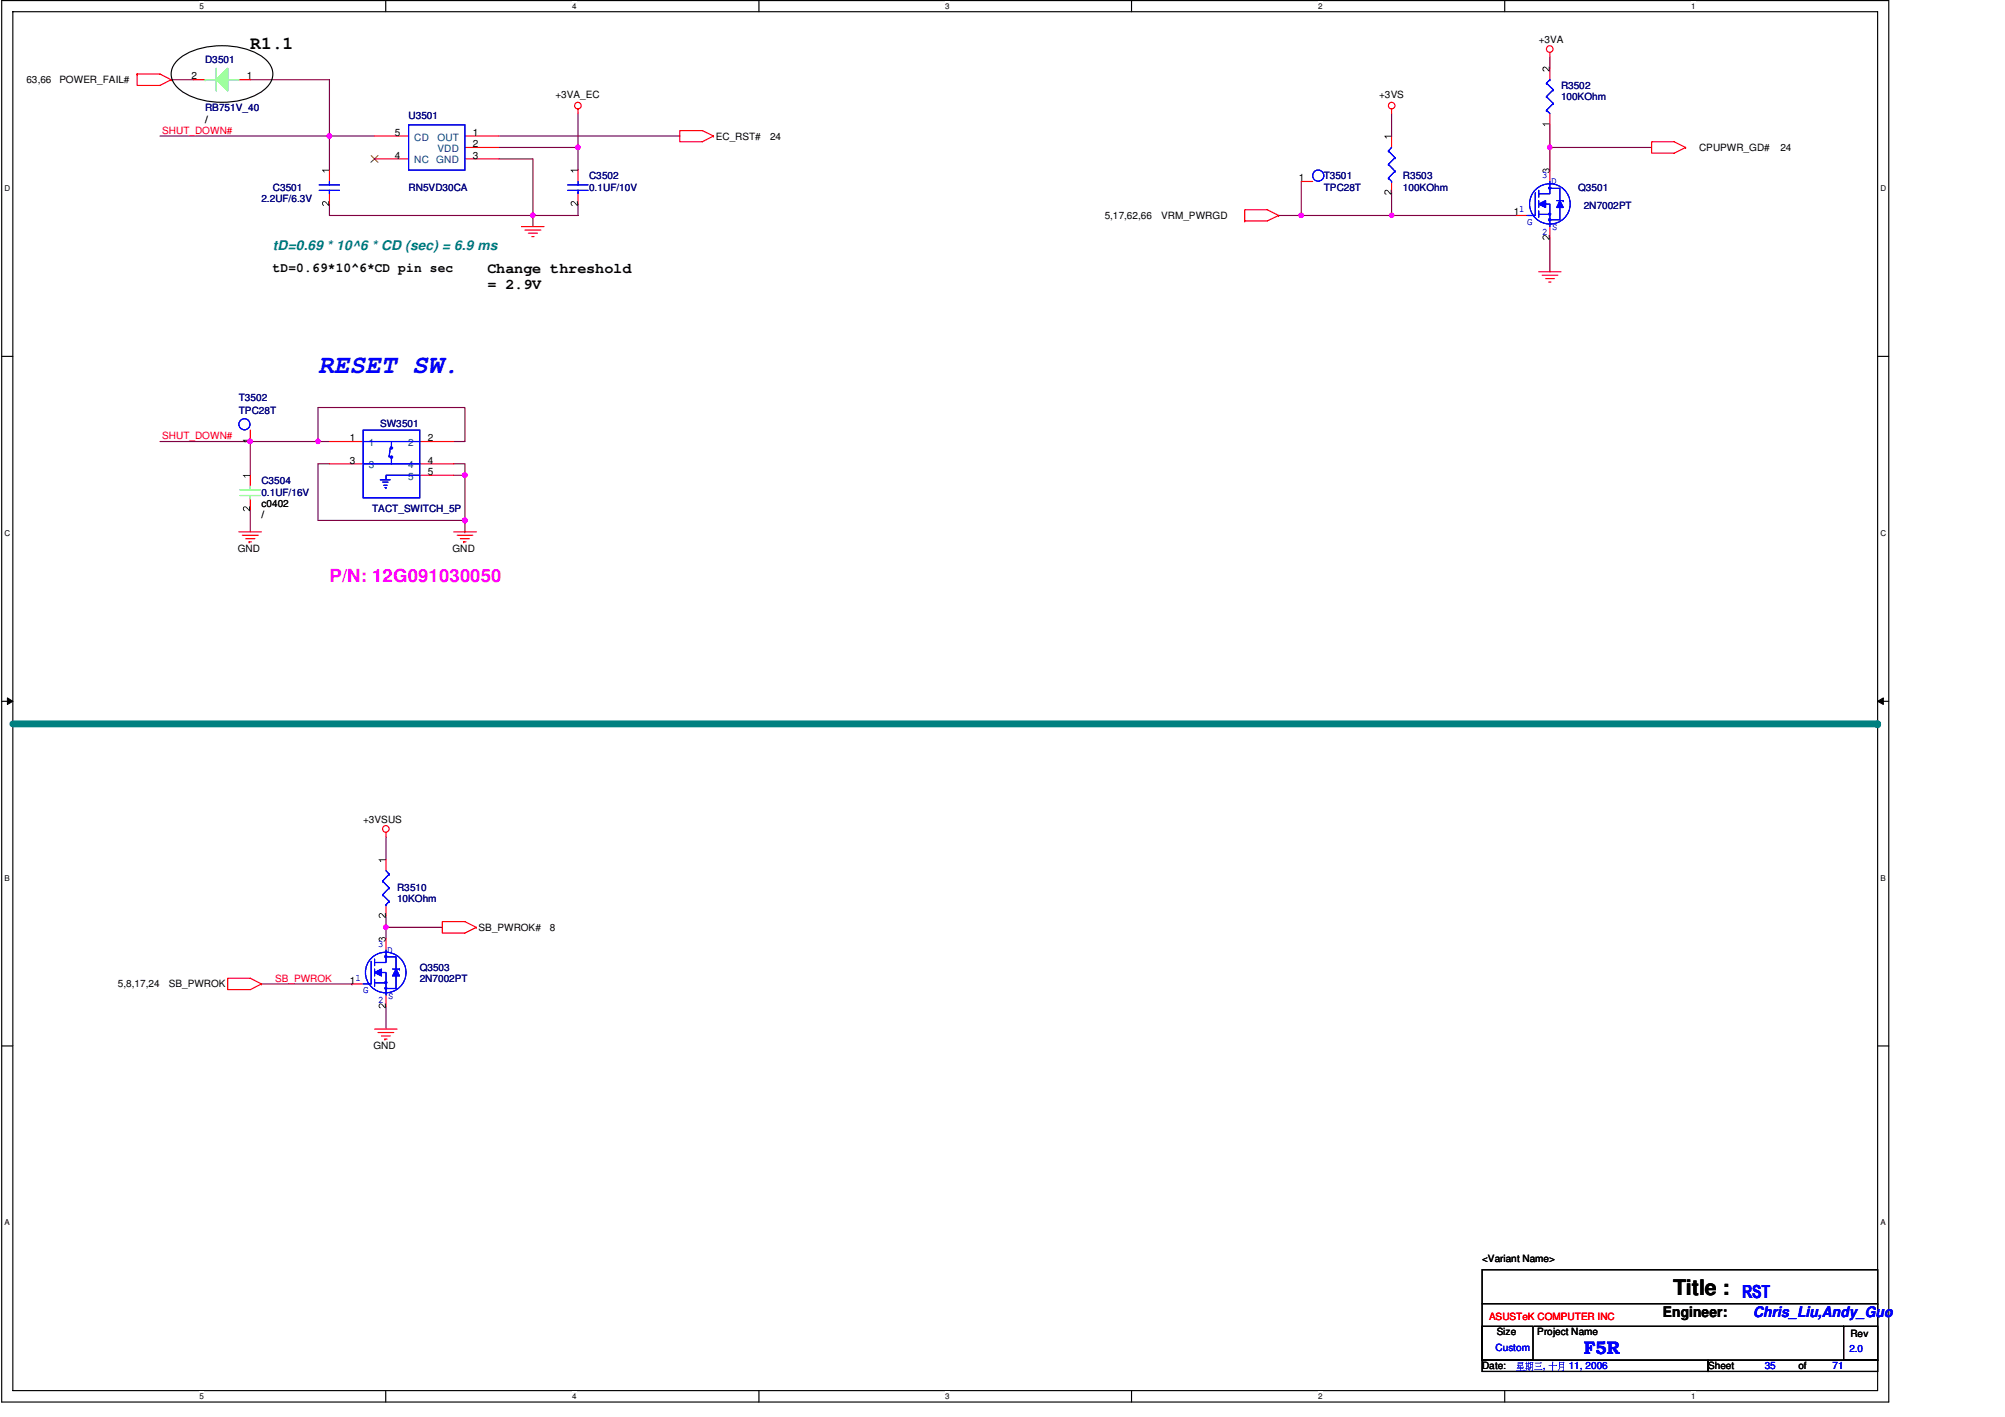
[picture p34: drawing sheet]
<svg xmlns="http://www.w3.org/2000/svg" width="297mm" height="210mm" viewBox="0 0 297 210" stroke-linecap="round" stroke-linejoin="round" font-family="sans-serif">
<defs><g id="words">
<text font-size="3.9" fill="#00f" x="47.1" y="55.2">RESET SW.</text>
<text font-size="3.2" x="247.9" y="191.9">Title :</text>
<text font-size="2.7" x="37.1" y="7.3">R1.1</text>
<text font-size="2.7" fill="#f0f" x="48.8" y="86.2">P/N: 12G091030050</text>
<g font-size="2.7" fill="#00f">
<text x="258.1" y="192.3">RST</text>
<text x="234.7" y="200.6">F5R</text>
</g>
<g font-size="2.2">
<text x="72.2" y="40.4">Change threshold</text>
<text x="72.2" y="42.8">= 2.9V</text>
<text x="246.3" y="195.2">Engineer:</text>
</g>
<text font-size="2.2" fill="#00f" x="259.8" y="195.1">Chris_Liu,Andy_Guo</text>
<text font-size="2" fill="#008080" x="40.4" y="37.1">tD=0.69 * 10^6 * CD (sec) = 6.9 ms</text>
<text font-size="2" x="40.4" y="40.3">tD=0.69*10^6*CD pin sec</text>
<g font-size="1.5">
<text x="28.4" y="11.8">2</text>
<text x="36.6" y="11.8">1</text>
<text x="228" y="6.4">+3VA</text>
<text x="3.9" y="12.3">63,66</text>
<text x="8.8" y="12.3">POWER_FAIL#</text>
<text x="82.3" y="14.5">+3VA_EC</text>
<text x="204.3" y="14.5">+3VS</text>
<text x="30.4" y="18.2">/</text>
<text x="58.5" y="23.5">4</text>
<text x="58.5" y="20.2">5</text>
<text x="70.1" y="20.2">1</text>
<text x="70.1" y="21.8">2</text>
<text x="70.1" y="23.5">3</text>
<text x="106" y="20.7">EC_RST#</text>
<text x="114.1" y="20.7">24</text>
<text x="251.7" y="22.4">CPUPWR_GD#</text>
<text x="263.8" y="22.4">24</text>
<text x="192.4" y="26.8">1</text>
<text x="163.7" y="32.4">5,17,62,66</text>
<text x="172" y="32.4">VRM_PWRGD</text>
<text x="224.3" y="31.9">1</text>
<text x="51.8" y="65.4">1</text>
<text x="63.4" y="65.4">2</text>
<text x="51.8" y="68.7">3</text>
<text x="63.4" y="70.4">5</text>
<text x="63.4" y="68.7">4</text>
<text x="38.7" y="75.1">c0402</text>
<text x="38.7" y="76.8">/</text>
<text x="35.2" y="81.8">GND</text>
<text x="67.1" y="81.8">GND</text>
<text x="53.8" y="122">+3VSUS</text>
<text x="70.9" y="137.9">SB_PWROK#</text>
<text x="81.4" y="137.9">8</text>
<text x="17.5" y="146.3">5,8,17,24</text>
<text x="25" y="146.3">SB_PWROK</text>
<text x="51.8" y="145.7">1</text>
<text x="55.3" y="155.4">GND</text>
<text x="219.6" y="186.9">&lt;Variant Name&gt;</text>
<text x="221.7" y="197.8">Size</text>
<text x="227.7" y="197.8">Project Name</text>
<text x="274.1" y="198">Rev</text>
<text x="219.6" y="202.9">Date:</text>
<text x="253.1" y="202.9">Sheet</text>
<text x="266.4" y="202.9">of</text>
</g>
<g font-size="1.5" fill="#000080">
<text x="30.4" y="9.3">D3501</text>
<text x="30.4" y="16.5">RB751V_40</text>
<text x="60.5" y="17.7">U3501</text>
<text x="231.3" y="13.2">R3502</text>
<text x="231.3" y="14.8">100KOhm</text>
<text x="38.7" y="29.9">2.2UF/6.3V</text>
<text x="40.4" y="28.2">C3501</text>
<text x="60.5" y="28.2">RN5VD30CA</text>
<text x="87.3" y="26.5">C3502</text>
<text x="87.3" y="28.2">0.1UF/10V</text>
<text x="196.1" y="26.5">T3501</text>
<text x="196.1" y="28.2">TPC28T</text>
<text x="207.9" y="26.5">R3503</text>
<text x="207.9" y="28.2">100KOhm</text>
<text x="233.8" y="28.2">Q3501</text>
<text x="234.7" y="30.9">2N7002PT</text>
<text x="35.4" y="59.4">T3502</text>
<text x="35.4" y="61.4">TPC28T</text>
<text x="56.3" y="63.2">SW3501</text>
<text x="38.7" y="71.8">C3504</text>
<text x="38.7" y="73.4">0.1UF/16V</text>
<text x="55.2" y="75.8">TACT_SWITCH_5P</text>
<text x="58.8" y="132">R3510</text>
<text x="58.8" y="133.7">10KOhm</text>
<text x="62.2" y="143.8">Q3503</text>
<text x="62.2" y="145.4">2N7002PT</text>
</g>
<g font-size="1.5" fill="#f00">
<text x="24" y="19.8">SHUT_DOWN#</text>
<text x="24" y="65.1">SHUT_DOWN#</text>
<text x="40.8" y="145.4">SB_PWROK</text>
<text x="220.6" y="195.5">ASUSTeK COMPUTER INC</text>
</g>
<g font-size="1.5" fill="#004080">
<text x="61.4" y="20.8">CD</text>
<text x="64.8" y="20.8">OUT</text>
<text x="64.8" y="22.5">VDD</text>
<text x="61.4" y="24.2">NC</text>
<text x="64.6" y="24.2">GND</text>
<text x="54.6" y="66.1">1</text>
<text x="54.6" y="69.4">3</text>
<text x="60.5" y="66.1">2</text>
<text x="60.5" y="71.1">5</text>
<text x="60.5" y="69.4">4</text>
</g>
<g font-size="1.5" fill="#00f">
<text x="228.5" y="26.4">3</text>
<text x="229.8" y="27.2">D</text>
<text x="225.1" y="31.4">1</text>
<text x="226.3" y="33.3">G</text>
<text x="228.5" y="34.8">2</text>
<text x="230" y="34.1">S</text>
<text x="56" y="140.3">3</text>
<text x="57.4" y="141.1">D</text>
<text x="52.7" y="145.3">1</text>
<text x="53.8" y="147.1">G</text>
<text x="56" y="148.6">2</text>
<text x="57.5" y="148">S</text>
<text x="221.6" y="200.2">Custom</text>
<text x="228.6" y="202.9">,</text>
<text x="232.4" y="202.9">11, 2006</text>
<text x="261.4" y="202.9">35</text>
<text x="271.5" y="202.9">71</text>
<text x="274" y="200.3">2.0</text>
</g>
<g font-size="1.2">
<text x="29.5" y="1.4">5</text>
<text x="84.7" y="1.4">4</text>
<text x="140" y="1.4">3</text>
<text x="195.3" y="1.4">2</text>
<text x="250.5" y="1.4">1</text>
<text x=".7" y="28.4">D</text>
<text x="278.6" y="28.4">D</text>
<text x=".7" y="79.4">C</text>
<text x="278.6" y="79.4">C</text>
<text x=".7" y="130.5">B</text>
<text x="278.6" y="130.5">B</text>
<text x=".7" y="181.5">A</text>
<text x="278.6" y="181.5">A</text>
<text x="29.5" y="207.3">5</text>
<text x="84.7" y="207.3">4</text>
<text x="140" y="207.3">3</text>
<text x="195.3" y="207.3">2</text>
<text x="250.5" y="207.3">1</text>
</g>
</g></defs>
<path d="M.3 .1h279.5v207.6h-279.5zM1.9 1.7h276.3v204.3h-276.3z" fill="none" stroke="#000" stroke-width=".17"/>
<g fill="#fff">
<path d="M29.5 .3h.7v1.3h-.7z"/>
<path d="M29.5 206.2h.7v1.4h-.7z"/>
</g>
<path d="M57.1 .1v1.6M57.1 206v1.7" fill="none" stroke="#000" stroke-width=".17"/>
<g fill="#fff">
<path d="M84.7 .3h.7v1.3h-.7z"/>
<path d="M84.7 206.2h.7v1.4h-.7z"/>
</g>
<path d="M112.4 .1v1.6M112.4 206v1.7" fill="none" stroke="#000" stroke-width=".17"/>
<g fill="#fff">
<path d="M140 .3h.7v1.3h-.7z"/>
<path d="M140 206.2h.7v1.4h-.7z"/>
</g>
<path d="M167.6 .1v1.6M167.6 206v1.7" fill="none" stroke="#000" stroke-width=".17"/>
<g fill="#fff">
<path d="M195.2 .3h.8v1.3h-.8z"/>
<path d="M195.2 206.2h.8v1.4h-.8z"/>
</g>
<path d="M222.9 .1v1.6M222.9 206v1.7" fill="none" stroke="#000" stroke-width=".17"/>
<g fill="#fff">
<path d="M250.5 .3h.7v1.3h-.7z"/>
<path d="M250.5 206.2h.7v1.4h-.7z"/>
<path d="M.6 27.3h.9v1.3h-.9z"/>
<path d="M278.6 27.3h.8v1.3h-.8z"/>
<path d="M.6 78.3h.9v1.4h-.9z"/>
<path d="M278.6 78.3h.8v1.4h-.8z"/>
</g>
<path d="M.3 52.8h1.6M278.2 52.8h1.6" fill="none" stroke="#000" stroke-width=".17"/>
<g fill="#fff">
<path d="M.6 129.4h.9v1.4h-.9z"/>
<path d="M278.6 129.4h.8v1.4h-.8z"/>
</g>
<path d="M.3 103.9h1.6M278.2 103.9h1.6" fill="none" stroke="#000" stroke-width=".17"/>
<path d="M1.1 103.4l.8 .5-.8 .5zM278.2 103.9l.8-.5v1z" fill="#000"/>
<path d="M1.1 103.4l.8 .5-.8 .5zM278.2 103.9l.8-.5v1z" fill="none" stroke="#000" stroke-width=".15"/>
<g fill="#fff">
<path d="M.6 180.4h.9v1.4h-.9z"/>
<path d="M278.6 180.4h.8v1.4h-.8z"/>
</g>
<path d="M.3 154.9h1.6M278.2 154.9h1.6" fill="none" stroke="#000" stroke-width=".17"/>
<path d="M23.7 65.4h13.4M37.1 65.4h.1M37.1 75.4v3.4" fill="none" stroke="#800040" stroke-width=".17"/>
<circle cx="37.1" cy="65.4" r=".32" fill="#f0f"/>
<circle cx="37.1" cy="65.4" r=".32" fill="none" stroke="#f0f" stroke-width=".17"/>
<path d="M47.1 60.4v5M68.9 77.1h.1M68.9 70.4v6.7" fill="none" stroke="#800040" stroke-width=".17"/>
<circle cx="68.9" cy="77.1" r=".34" fill="#f0f"/>
<circle cx="68.9" cy="77.1" r=".34" fill="none" stroke="#f0f" stroke-width=".17"/>
<path d="M23.7 20.2h25.1M48.8 20.2h.1M48.8 31.9h30.1M47.1 68.7v8.4M67.2 68.7h1.7" fill="none" stroke="#800040" stroke-width=".17"/>
<circle cx="48.8" cy="20.2" r=".33" fill="#f0f"/>
<circle cx="48.8" cy="20.2" r=".33" fill="none" stroke="#f0f" stroke-width=".17"/>
<path d="M25.4 11.8h3.3M37.1 11.8h11.7M229.6 18.5v3.3M85.6 21.8v3.4M229.6 21.8h.1" fill="none" stroke="#800040" stroke-width=".17"/>
<circle cx="229.6" cy="21.8" r=".32" fill="#f0f"/>
<circle cx="229.6" cy="21.8" r=".32" fill="none" stroke="#f0f" stroke-width=".17"/>
<path d="M189.4 31.9h3.4M192.8 31.9h.1" fill="none" stroke="#800040" stroke-width=".17"/>
<circle cx="192.8" cy="31.9" r=".33" fill="#f0f"/>
<circle cx="192.8" cy="31.9" r=".33" fill="none" stroke="#f0f" stroke-width=".17"/>
<path d="M192.8 31.9h13.4M206.2 31.9h.1M229.6 21.8h15.1" fill="none" stroke="#800040" stroke-width=".17"/>
<circle cx="206.2" cy="31.9" r=".32" fill="#f0f"/>
<circle cx="206.2" cy="31.9" r=".32" fill="none" stroke="#f0f" stroke-width=".17"/>
<path d="M48.8 11.8v8.4M206.2 16.8v3.4M229.6 8.5v1.6M48.8 30.2v1.7M192.8 26.9v5M206.2 28.5v3.4h18.4M229.6 21.8v3.4M229.6 35.2v5.1M47.1 60.4h21.8v5M67.2 70.4h1.7M68.9 70.4h.1M68.9 68.7v1.7" fill="none" stroke="#800040" stroke-width=".17"/>
<circle cx="68.9" cy="70.4" r=".33" fill="#f0f"/>
<circle cx="68.9" cy="70.4" r=".33" fill="none" stroke="#f0f" stroke-width=".17"/>
<path d="M73.9 23.5h5M68.9 78.8h.1M68.9 77.1v1.7" fill="none" stroke="#800040" stroke-width=".17"/>
<circle cx="68.9" cy="77.1" r=".34" fill="#f0f"/>
<circle cx="68.9" cy="77.1" r=".34" fill="none" stroke="#f0f" stroke-width=".17"/>
<path d="M78.9 31.9h.1M78.9 23.5v8.4" fill="none" stroke="#800040" stroke-width=".17"/>
<circle cx="78.9" cy="31.9" r=".32" fill="#f0f"/>
<circle cx="78.9" cy="31.9" r=".32" fill="none" stroke="#f0f" stroke-width=".17"/>
<path d="M85.6 16.8v5M48.8 20.2v5M73.9 21.8h11.7M85.6 21.8h.1M85.6 30.2v1.7h-6.7M37.1 65.4v5M47.1 68.7h1.7" fill="none" stroke="#800040" stroke-width=".17"/>
<circle cx="85.6" cy="21.8" r=".32" fill="#f0f"/>
<circle cx="85.6" cy="21.8" r=".32" fill="none" stroke="#f0f" stroke-width=".17"/>
<path d="M37.1 65.4h10M47.1 65.4h.1" fill="none" stroke="#800040" stroke-width=".17"/>
<circle cx="37.1" cy="65.4" r=".32" fill="#f0f"/>
<circle cx="37.1" cy="65.4" r=".32" fill="none" stroke="#f0f" stroke-width=".17"/>
<circle cx="47.1" cy="65.4" r=".31" fill="#f0f"/>
<circle cx="47.1" cy="65.4" r=".31" fill="none" stroke="#f0f" stroke-width=".17"/>
<g fill="none" stroke="#800040" stroke-width=".17">
<path d="M48.8 20.2h6.7M73.9 20.2h26.8M78.9 31.9v1.7M47.1 65.4h1.7M47.1 77.1h21.8M67.2 65.4h1.7M57.2 137.4h.1M57.2 124v3.3M57.2 135.7v3.3M57.2 137.4h8.3M38.7 145.8h13.5M52.2 145.8h.1"/>
<path d="M57.2 149.1v3.3"/>
</g>
<circle cx="57.2" cy="137.3" r=".32" fill="#f0f"/>
<circle cx="57.2" cy="137.3" r=".32" fill="none" stroke="#f0f" stroke-width=".17"/>
<g fill="none" stroke="#f00" stroke-width=".17">
<path d="M20.3 11v1.7h3.4l1.7-.9M20.3 11h.1M20.3 11h3.4l1.7 .8M25.4 11.8h.1M85.6 16.2v.6M100.7 19.3h3.4l1.6 .9-1.6 .8h-3.4zM206.2 16.2v.6M229.6 7.8v.7M77.3 33.6h3.3M77.8 34.1h2.3M78.3 34.5h1.3M78.8 35.1h.3"/>
<path d="M105.7 20.2h.1M184.4 32.7h.1M189.4 31.9h.1M189.4 31.9l-1.7-.8h-3.3v1.6M189.4 31.9l-1.7 .8h-3.3M244.7 21h3.3l1.7 .8-1.7 .9h-3.3zM249.7 21.8h.1M228 40.3h3.3M228.5 40.8h2.3M229 41.3h1.3M229.4 41.8h.4M35.4 78.8h3.3"/>
<path d="M35.9 79.3h2.4M36.4 79.8h1.4M67.2 78.8h3.4M67.7 79.3h2.4M68.2 79.8h1.3M36.9 80.3h.1M36.9 80.3h.3M68.7 80.3h.1M68.7 80.3h.3M57.2 123.3v.7M65.5 136.5h3.4l1.7 .9-1.7 .8h-3.4zM70.6 137.4h.1"/>
<path d="M33.7 144.9h3.4l1.6 .9-1.6 .8h-3.4zM38.7 145.8h.1M55.5 152.4h3.3M56 153h2.3M56.5 153.5h1.3M57 153.9h.1M57 153.9h.4"/>
<circle cx="85.6" cy="15.6" r=".49"/>
<circle cx="206.2" cy="15.6" r=".49"/>
<circle cx="229.6" cy="7.3" r=".49"/>
<circle cx="57.2" cy="122.8" r=".49"/>
</g>
<path d="M219.6 188.1h58.6v13.4h-58.6zM219.6 196.5h7.5v5h-7.5zM219.6 193.1h58.6M227.3 196.5h45.8M273.1 196.5h5.1v5h-5.1zM273.1 196.5h.1M278.2 193.1h.1M219.6 201.5h33.5v1.7h-33.5zM253.1 201.5h25.1v1.7h-25.1z" fill="none" stroke="#000" stroke-width=".17"/>
<g fill="#00f">
<path d="M224.9 201.8h.7zM224.9 202l.7 .1zM224.9 202.2l.7 .1zM224.8 201.8v.5h.1v-.5zM225.5 201.8l.1 .5 .1-.5zM225 202.3l-.3 .5 .4-.4zM224.9 202.5h.9l-.2-.1v.1zM224.9 202.7v.1h.8l-.1-.2-.1 .1zM225.2 202.3l.1 .7v-.6zM224.6 202.9l.1 .1h1.2l-.1-.1-.1 .1z"/>
<path d="M226.1 202.2h.4zM226.1 202.4l.4 .1zM226.7 201.8h.4zM226.7 202.1l.4 .1zM226.7 202.5h.4zM226 201.9v.1h.7l-.1-.1-.1 .1zM226.1 201.7l.1 1v-.9zM226.4 201.7l.1 1 .1-.9zM225.9 202.6l.1 .1h.6v-.1h-.1zM226.2 202.7l-.3 .4 .4-.3zM226.4 202.8l.2 .1zM226.7 201.8v.7l-.2 .6 .3-.5v-.8zM227 201.8l.1 1.1h-.2l.1 .2 .1-.2 .1-1.1z"/>
<path d="M227.4 201.9h1l-.1-.1-.1 .1zM227.5 202.3v.1h.8l-.1-.1-.1 .1zM227.3 202.9h1.2l-.1-.1-.1 .1z"/>
<path d="M229.4 202.3h1.3l-.2-.1v.1zM230 201.7v1.4l.1-1.3z"/>
<path d="M231.1 201.8h.6zM231.1 202.1l.6 .1zM231.1 202.5h.6zM231 201.7v.9l-.2 .5 .3-.4v-.9zM231.7 201.7l-.1 1.2h-.2l.2 .2 .1-.1v-1.2h.1z"/>
</g>
<path d="M219.6 188.1h58.6v13.4h-58.6zM219.6 196.5h7.5v5h-7.5zM219.6 193.1h58.6M227.3 196.5h45.8M273.1 196.5h5.1v5h-5.1zM273.1 196.5h.1M278.2 193.1h.1M219.6 201.5h33.5v1.7h-33.5zM253.1 201.5h25.1v1.7h-25.1z" fill="none" stroke="#000" stroke-width=".17"/>
<g fill="#00f">
<path d="M224.9 201.8h.7zM224.9 202l.7 .1zM224.9 202.2l.7 .1zM224.8 201.8v.5h.1v-.5zM225.5 201.8l.1 .5 .1-.5zM225 202.3l-.3 .5 .4-.4zM224.9 202.5h.9l-.2-.1v.1zM224.9 202.7v.1h.8l-.1-.2-.1 .1zM225.2 202.3l.1 .7v-.6zM224.6 202.9l.1 .1h1.2l-.1-.1-.1 .1z"/>
<path d="M226.1 202.2h.4zM226.1 202.4l.4 .1zM226.7 201.8h.4zM226.7 202.1l.4 .1zM226.7 202.5h.4zM226 201.9v.1h.7l-.1-.1-.1 .1zM226.1 201.7l.1 1v-.9zM226.4 201.7l.1 1 .1-.9zM225.9 202.6l.1 .1h.6v-.1h-.1zM226.2 202.7l-.3 .4 .4-.3zM226.4 202.8l.2 .1zM226.7 201.8v.7l-.2 .6 .3-.5v-.8zM227 201.8l.1 1.1h-.2l.1 .2 .1-.2 .1-1.1z"/>
<path d="M227.4 201.9h1l-.1-.1-.1 .1zM227.5 202.3v.1h.8l-.1-.1-.1 .1zM227.3 202.9h1.2l-.1-.1-.1 .1z"/>
<path d="M229.4 202.3h1.3l-.2-.1v.1zM230 201.7v1.4l.1-1.3z"/>
<path d="M231.1 201.8h.6zM231.1 202.1l.6 .1zM231.1 202.5h.6zM231 201.7v.9l-.2 .5 .3-.4v-.9zM231.7 201.7l-.1 1.2h-.2l.2 .2 .1-.1v-1.2h.1z"/>
</g>
<path d="M219.6 188.1h58.6v13.4h-58.6zM219.6 196.5h7.5v5h-7.5zM219.6 193.1h58.6M227.3 196.5h45.8M273.1 196.5h5.1v5h-5.1zM273.1 196.5h.1M278.2 193.1h.1M219.6 201.5h33.5v1.7h-33.5zM253.1 201.5h25.1v1.7h-25.1z" fill="none" stroke="#000" stroke-width=".17"/>
<g fill="#00f">
<path d="M224.9 201.8h.7zM224.9 202l.7 .1zM224.9 202.2l.7 .1zM224.8 201.8v.5h.1v-.5zM225.5 201.8l.1 .5 .1-.5zM225 202.3l-.3 .5 .4-.4zM224.9 202.5h.9l-.2-.1v.1zM224.9 202.7v.1h.8l-.1-.2-.1 .1zM225.2 202.3l.1 .7v-.6zM224.6 202.9l.1 .1h1.2l-.1-.1-.1 .1z"/>
<path d="M226.1 202.2h.4zM226.1 202.4l.4 .1zM226.7 201.8h.4zM226.7 202.1l.4 .1zM226.7 202.5h.4zM226 201.9v.1h.7l-.1-.1-.1 .1zM226.1 201.7l.1 1v-.9zM226.4 201.7l.1 1 .1-.9zM225.9 202.6l.1 .1h.6v-.1h-.1zM226.2 202.7l-.3 .4 .4-.3zM226.4 202.8l.2 .1zM226.7 201.8v.7l-.2 .6 .3-.5v-.8zM227 201.8l.1 1.1h-.2l.1 .2 .1-.2 .1-1.1z"/>
<path d="M227.4 201.9h1l-.1-.1-.1 .1zM227.5 202.3v.1h.8l-.1-.1-.1 .1zM227.3 202.9h1.2l-.1-.1-.1 .1z"/>
<path d="M229.4 202.3h1.3l-.2-.1v.1zM230 201.7v1.4l.1-1.3z"/>
<path d="M231.1 201.8h.6zM231.1 202.1l.6 .1zM231.1 202.5h.6zM231 201.7v.9l-.2 .5 .3-.4v-.9zM231.7 201.7l-.1 1.2h-.2l.2 .2 .1-.1v-1.2h.1z"/>
</g>
<path d="M1.9 107.2h276.3M278.2 107.2h.1" fill="none" stroke="#008080" stroke-width="1"/>
<path d="M26.2 9a10.1 10.1 0 0 1 7.9-2.2 8.7 8.7 0 0 1 5.5 2.2 2.61 2.61 0 0 1 0 3.9 10.1 10.1 0 0 1-7.9 2.2 8.7 8.7 0 0 1-5.5-2.2 2.61 2.61 0 0 1 0-3.9z" fill="none" stroke="#000" stroke-width=".17"/>
<path d="M37.1 63.7v1.7M57.2 127.3v1.7M57.2 134v1.7M57.2 139v1.7M52.2 145.8h1.6M57.2 147.4v1.7" fill="none" stroke="#f00" stroke-width=".17"/>
<path d="M36 65.2h1v.1h-.8l.2 .2h-.1zM56.1 127.3h1v.1h-.8l.2 .3h-.2zM56.2 135.4a.56 .56 0 0 1 .8 .4v-.5h.1v.7l-.1-.1-.4-.4a.21 .21 0 0 0-.4 .1 .21 .21 0 0 0 .2 .2v.2l-.1-.1-.2-.1zM56.2 138.9h.2l.2 .1a.34 .34 0 0 1 .5 0 .34 .34 0 0 1-.3 .5v-.1a.22 .22 0 0 0 .2-.3 .22 .22 0 0 0-.2-.2 .22 .22 0 0 0-.2 .3l-.1-.2a.18 .18 0 0 0-.3 .1 .18 .18 0 0 0 .2 .3v.1l-.3-.2zM56.2 148.8a.58 .58 0 0 1 .8 .4v-.6h.1v.8l-.5-.6a.21 .21 0 0 0-.4 .1 .21 .21 0 0 0 .2 .3v.2l-.1-.1-.2-.2z" fill="#000"/>
<g fill="none" stroke="#00f" stroke-width=".17">
<path d="M56.7 132.5h.1M56.7 130.5h.1M56.7 132.5l1 1M56.7 130.5l1 1M57.2 134h.1M57.2 129l.5 .5M57.7 133.5h.1M57.7 129.5h.1M57.7 131.5h.1M57.7 133.5l-.5 .5M57.7 131.5l-1 1M57.7 129.5l-1 1"/>
<path d="M55 142.4v3.4h-1.2M55.5 145.6h1.7v1.8M55.5 144.1h1.7v1.5M55.5 142.1v.9M55.5 143.6v1M55.5 145.1v1M57.2 140.7v1.9h-1.7M57.2 141.7h1.5v4.7h-1.5M58.2 143.6h1M59.2 143.6h.1"/>
<circle cx="36.2" cy="62.8" r=".82"/>
<circle cx="57.1" cy="144.1" r="3"/>
</g>
<path d="M57.1 141.6h.2v.2h-.2z" fill-rule="evenodd" fill="#00f"/>
<path d="M57.1 141.6h.2v.2h-.2z" fill="none" stroke="#00f" stroke-width=".17"/>
<path d="M57.1 145.4h.2v.3h-.2z" fill-rule="evenodd" fill="#00f"/>
<path d="M57.1 145.4h.2v.3h-.2z" fill="none" stroke="#00f" stroke-width=".17"/>
<path d="M57.1 146.3h.2v.2h-.2z" fill-rule="evenodd" fill="#00f"/>
<path d="M57.1 146.3h.2v.2h-.2z" fill="none" stroke="#00f" stroke-width=".17"/>
<path d="M58.7 143.6l.5 1h-1z" fill="#00f"/>
<path d="M58.7 143.6l.5 1h-1z" fill="none" stroke="#00f" stroke-width=".17"/>
<path d="M55.5 144.1l1-.5v1z" fill="#00f"/>
<g fill="none" stroke="#00f" stroke-width=".17">
<path d="M55 142.4v3.4h-1.2M55.5 144.1l1-.5v1zM55.5 145.6h1.7v1.8M55.5 144.1h1.7v1.5M55.5 142.1v.9M55.5 143.6v1M55.5 145.1v1M57.2 140.7v1.9h-1.7M57.2 141.7h1.5v4.7h-1.5M58.2 143.6h1M59.2 143.6h.1"/>
<circle cx="57.1" cy="144.1" r="3"/>
</g>
<path d="M57.1 141.6h.2v.2h-.2z" fill-rule="evenodd" fill="#00f"/>
<path d="M57.1 141.6h.2v.2h-.2z" fill="none" stroke="#00f" stroke-width=".17"/>
<path d="M57.1 145.4h.2v.3h-.2z" fill-rule="evenodd" fill="#00f"/>
<path d="M57.1 145.4h.2v.3h-.2z" fill="none" stroke="#00f" stroke-width=".17"/>
<path d="M57.1 146.3h.2v.2h-.2z" fill-rule="evenodd" fill="#00f"/>
<path d="M57.1 146.3h.2v.2h-.2z" fill="none" stroke="#00f" stroke-width=".17"/>
<path d="M58.7 143.6l.5 1h-1z" fill="#00f"/>
<path d="M58.7 143.6l.5 1h-1z" fill="none" stroke="#00f" stroke-width=".17"/>
<path d="M55.5 144.1l1-.5v1z" fill="#00f"/>
<g fill="none" stroke="#00f" stroke-width=".17">
<path d="M60.5 18.5h8.4v6.7h-8.4zM227.5 28.5v3.4h-1.2M228 31.7h1.6v1.9M228 30.2h1.6v1.5M228 28.2v1M228 29.7v1M228 31.2v1M229.6 26.9v1.8h-1.6M229.6 27.9h1.5v4.7h-1.5M230.6 29.7h1M231.6 29.7h.1M55.5 144.1l1-.5v1z"/>
<circle cx="229.6" cy="30.2" r="3"/>
</g>
<path d="M55.5 20.2h5M55.5 23.5h5M68.9 20.2h5M68.9 21.8h5M68.9 23.5h5M224.6 31.9h1.7M229.6 25.2v1.7M229.6 33.6v1.6" fill="none" stroke="#f00" stroke-width=".17"/>
<path d="M55 23l1 1M56 23l-1.1 1" fill="none" stroke="#804000" stroke-width=".15"/>
<path d="M228.6 34.9a.6 .6 0 0 1 .8 .5v-.6h.2v.7l-.2-.1a.51 .51 0 0 0-.7-.4l-.1 .2 .2 .3-.3-.2zM228.6 25.1a.24 .24 0 0 1 .2-.1 .24 .24 0 0 1 .2 .1 .31 .31 0 0 1 .6 .1 .31 .31 0 0 1-.3 .4v-.1a.21 .21 0 0 0 .2-.3 .21 .21 0 0 0-.3-.1 .21 .21 0 0 0-.1 .3h-.2a.16 .16 0 0 0 0-.3 .16 .16 0 0 0-.2 .1l.1 .4-.3-.2z" fill="#000"/>
<path d="M229.5 27.8h.2v.2h-.2z" fill-rule="evenodd" fill="#00f"/>
<path d="M229.5 27.8h.2v.2h-.2z" fill="none" stroke="#00f" stroke-width=".17"/>
<path d="M229.5 31.6h.2v.2h-.2z" fill-rule="evenodd" fill="#00f"/>
<path d="M229.5 31.6h.2v.2h-.2z" fill="none" stroke="#00f" stroke-width=".17"/>
<circle cx="229.6" cy="32.5" r=".16" fill="#00f"/>
<circle cx="229.6" cy="32.5" r=".16" fill="none" stroke="#00f" stroke-width=".17"/>
<path d="M231.1 29.7l.5 1h-1z" fill="#00f"/>
<path d="M231.1 29.7l.5 1h-1z" fill="none" stroke="#00f" stroke-width=".17"/>
<path d="M228 30.2l1-.5v1z" fill="#00f"/>
<g fill="none" stroke="#00f" stroke-width=".17">
<path d="M227.5 28.5v3.4h-1.2M228 30.2l1-.5v1zM228 31.7h1.6v1.9M228 30.2h1.6v1.5M228 28.2v1M228 29.7v1M228 31.2v1M229.6 26.9v1.8h-1.6M229.6 27.9h1.5v4.7h-1.5M230.6 29.7h1M231.6 29.7h.1"/>
<circle cx="229.6" cy="30.2" r="3"/>
</g>
<path d="M229.5 27.8h.2v.2h-.2z" fill-rule="evenodd" fill="#00f"/>
<path d="M229.5 27.8h.2v.2h-.2z" fill="none" stroke="#00f" stroke-width=".17"/>
<path d="M229.5 31.6h.2v.2h-.2z" fill-rule="evenodd" fill="#00f"/>
<path d="M229.5 31.6h.2v.2h-.2z" fill="none" stroke="#00f" stroke-width=".17"/>
<circle cx="229.6" cy="32.5" r=".16" fill="#00f"/>
<circle cx="229.6" cy="32.5" r=".16" fill="none" stroke="#00f" stroke-width=".17"/>
<path d="M231.1 29.7l.5 1h-1z" fill="#00f"/>
<path d="M231.1 29.7l.5 1h-1z" fill="none" stroke="#00f" stroke-width=".17"/>
<path d="M228 30.2l1-.5v1z" fill="#00f"/>
<g fill="none" stroke="#00f" stroke-width=".17">
<path d="M229.1 12.3h.1M229.1 16.3h.1M229.1 14.3h.1M229.1 12.3l1 1M229.1 16.3l.5 .5M229.1 14.3l1 1M229.6 11.8h.1M229.6 11.8l-.5 .5M230.1 13.3h.1M230.1 15.3h.1M230.1 13.3l-1 1M230.1 15.3l-1 1"/>
<path d="M84.1 27.4h3M84.1 28.2h3M85.6 28.5h.1M85.6 26.9v.5M85.6 28.2v.3M228 30.2l1-.5v1z"/>
</g>
<path d="M28.7 11.8h1.7M35.4 11.8h1.7M229.6 10.1v1.7M229.6 16.8v1.7M85.6 25.2v1.7M85.6 28.5v1.7" fill="none" stroke="#f00" stroke-width=".17"/>
<path d="M228.5 18.3h1.1v.1h-.8l.1 .3h-.1zM228.6 9.9a.67 .67 0 0 1 .8 .5v-.5h.2v.7l-.2-.1a.51 .51 0 0 0-.7-.4l-.1 .1 .2 .4-.3-.2zM84.5 25.1h1.1v.2h-.8l.2 .2h-.2zM84.6 29.9a.62 .62 0 0 1 .9 .5v-.6h.1v.7l-.2-.1a.51 .51 0 0 0-.7-.4v.1l.1 .4-.2-.2z" fill="#000"/>
<path d="M32 11.8l1.7-1.7v3.4z" fill="#80ff80"/>
<path d="M30.4 11.8h.1M30.4 11.8h1.6M32 11.8l1.7-1.7v3.4zM32 10.1v3.4M33.7 11.8h1.7" fill="none" stroke="#80ff80" stroke-width=".17"/>
<path d="M32 11.8l1.7-1.7v3.4z" fill="#80ff80"/>
<path d="M30.4 11.8h.1M30.4 11.8h1.6M32 11.8l1.7-1.7v3.4zM32 10.1v3.4M33.7 11.8h1.7M35.6 72.6h3M35.6 73.4h3M37.1 73.7h.1M37.1 72.1v.5M37.1 73.4v.3" fill="none" stroke="#80ff80" stroke-width=".17"/>
<path d="M48.8 25.2v1.7M48.8 28.5v1.7M192.8 26.9h1.7M206.2 20.2v1.6M206.2 26.9v1.6M37.1 70.4v1.7M37.1 73.7v1.7M48.8 65.4h5M48.8 68.7h5M62.2 65.4h5M62.2 68.7h5M62.2 70.4h5" fill="none" stroke="#f00" stroke-width=".17"/>
<g fill="none" stroke="#00f" stroke-width=".17">
<path d="M47.3 27.4h3M47.3 28.2h3M48.8 28.5h.1M48.8 26.9v.5M48.8 28.2v.3M205.7 26.4h.1M205.7 22.4h.1M205.7 24.3h.1M205.7 26.4l.5 .5M205.7 24.3l1 1.1M205.7 22.4l1 1M206.2 26.9h.1"/>
<path d="M206.2 21.8l-.5 .6M206.7 25.4h.1M206.7 23.4h.1M206.7 25.4l-1 1M206.7 23.4l-1 .9M53.8 63.7h8.4v10h-8.4zM53.8 65.4h8.4M53.8 68.7h8.4M56.3 71.1h1.5M56.7 71.4h.8M56.8 71.9h.6M57 72.2h.2"/>
<path d="M57.2 72.2h.1M57.7 67.6h.1M57.8 66.4l-.1 1.2M57.9 66.3h.2v.2h-.2zM57.9 67.6h.2v.2h-.2zM58 65.4v.8M58 67.9v.8M62.2 70.4h-5v.7"/>
<circle cx="195.3" cy="26" r=".83"/>
</g>
<path d="M47.7 25.1h1.1v.2h-.8l.1 .2h-.1zM47.8 29.9a.62 .62 0 0 1 .8 .5v-.6h.2v.7l-.2-.1a.51 .51 0 0 0-.7-.4l-.1 .1 .2 .4-.3-.2zM205.1 20.1h1.1v.1h-.9l.2 .3h-.1zM205.2 28.2a.56 .56 0 0 1 .7 .4l.1 .1v-.6h.2v.7a.72 .72 0 0 1-.6-.5 .22 .22 0 0 0-.4 .1 .22 .22 0 0 0 .2 .3v.1l-.3-.1zM36 70.4h1v.1h-.8l.2 .2h-.1zM36.1 75.1a.62 .62 0 0 1 .8 .5v-.6h.1v.7l-.2-.1a.54 .54 0 0 0-.7-.4v.3l.2 .2-.3-.2z" fill="#000"/>
<circle cx="37.1" cy="65.4" r=".32" fill="#f0f"/>
<circle cx="37.1" cy="65.4" r=".32" fill="none" stroke="#f0f" stroke-width=".17"/>
<circle cx="68.9" cy="77.1" r=".34" fill="#f0f"/>
<circle cx="68.9" cy="77.1" r=".34" fill="none" stroke="#f0f" stroke-width=".17"/>
<circle cx="48.8" cy="20.2" r=".33" fill="#f0f"/>
<circle cx="48.8" cy="20.2" r=".33" fill="none" stroke="#f0f" stroke-width=".17"/>
<circle cx="229.6" cy="21.8" r=".32" fill="#f0f"/>
<circle cx="229.6" cy="21.8" r=".32" fill="none" stroke="#f0f" stroke-width=".17"/>
<circle cx="192.8" cy="31.9" r=".33" fill="#f0f"/>
<circle cx="192.8" cy="31.9" r=".33" fill="none" stroke="#f0f" stroke-width=".17"/>
<circle cx="206.2" cy="31.9" r=".32" fill="#f0f"/>
<circle cx="206.2" cy="31.9" r=".32" fill="none" stroke="#f0f" stroke-width=".17"/>
<circle cx="68.9" cy="70.4" r=".33" fill="#f0f"/>
<circle cx="68.9" cy="70.4" r=".33" fill="none" stroke="#f0f" stroke-width=".17"/>
<circle cx="68.9" cy="77.1" r=".34" fill="#f0f"/>
<circle cx="68.9" cy="77.1" r=".34" fill="none" stroke="#f0f" stroke-width=".17"/>
<circle cx="78.9" cy="31.9" r=".32" fill="#f0f"/>
<circle cx="78.9" cy="31.9" r=".32" fill="none" stroke="#f0f" stroke-width=".17"/>
<circle cx="85.6" cy="21.8" r=".32" fill="#f0f"/>
<circle cx="85.6" cy="21.8" r=".32" fill="none" stroke="#f0f" stroke-width=".17"/>
<circle cx="37.1" cy="65.4" r=".32" fill="#f0f"/>
<circle cx="37.1" cy="65.4" r=".32" fill="none" stroke="#f0f" stroke-width=".17"/>
<circle cx="47.1" cy="65.4" r=".31" fill="#f0f"/>
<circle cx="47.1" cy="65.4" r=".31" fill="none" stroke="#f0f" stroke-width=".17"/>
<circle cx="57.2" cy="137.3" r=".32" fill="#f0f"/>
<circle cx="57.2" cy="137.3" r=".32" fill="none" stroke="#f0f" stroke-width=".17"/>
<use href="#words"/>
</svg>
